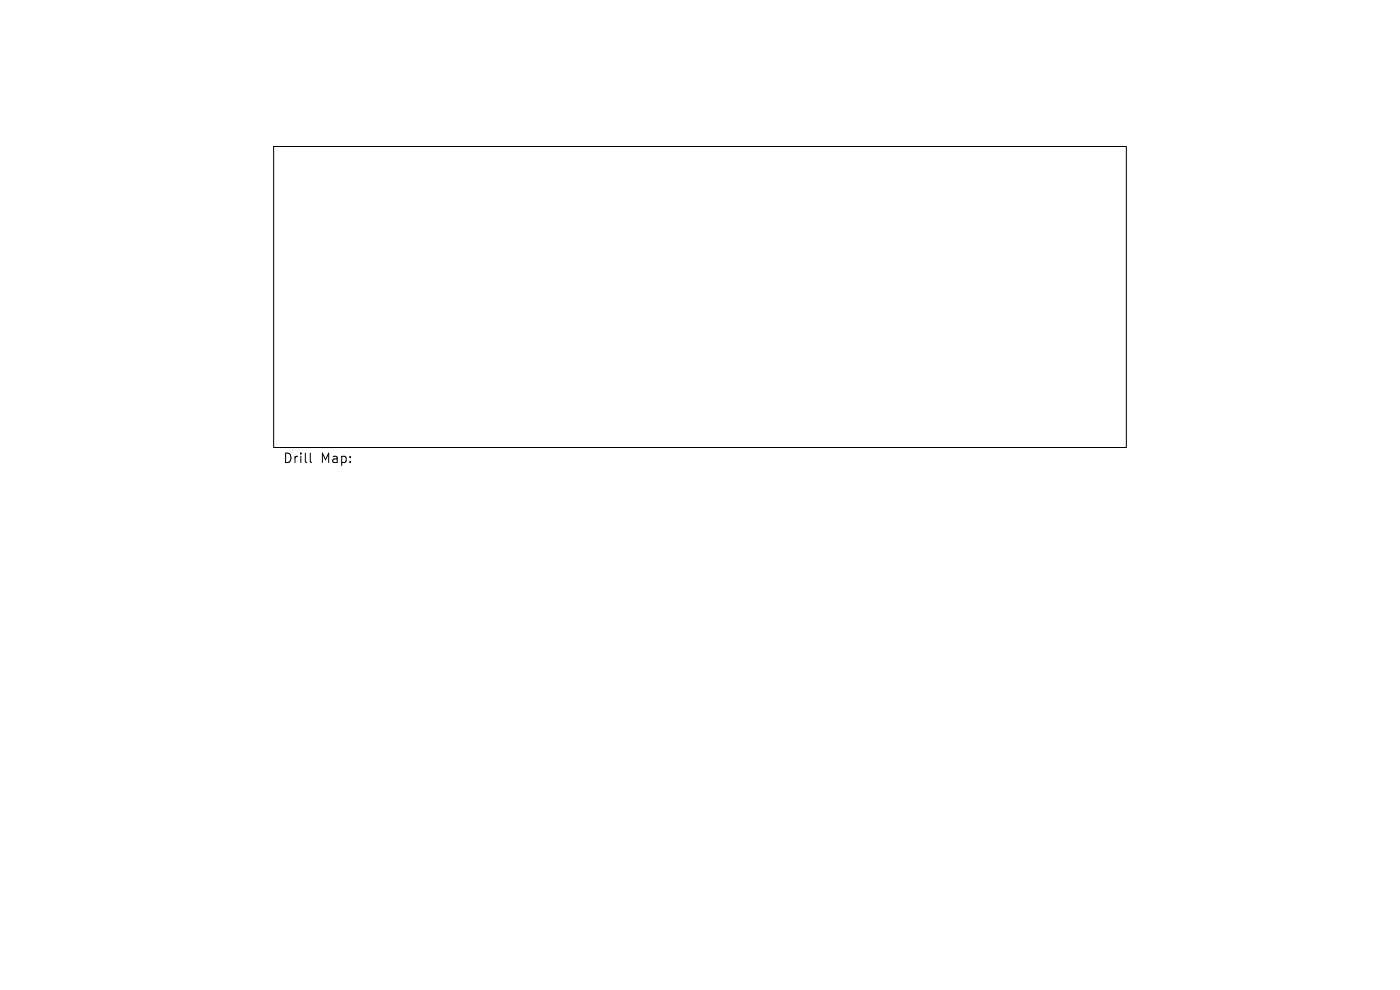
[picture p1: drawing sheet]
<svg xmlns="http://www.w3.org/2000/svg" width="297mm" height="210mm" viewBox="0 0 297 210" stroke-linecap="round" stroke-linejoin="round" font-family="sans-serif">
<defs><g id="words">
<g font-size="2.8">
<text x="60" y="98.5">Drill</text>
<text x="68" y="98.5">Map:</text>
</g>
</g></defs>
<path d="M58.1 31.1h180.9v63.8h-180.9zM65.8 96.1v1.7l.3 .3" fill="none" stroke="#000" stroke-width=".21"/>
<use href="#words"/>
</svg>
